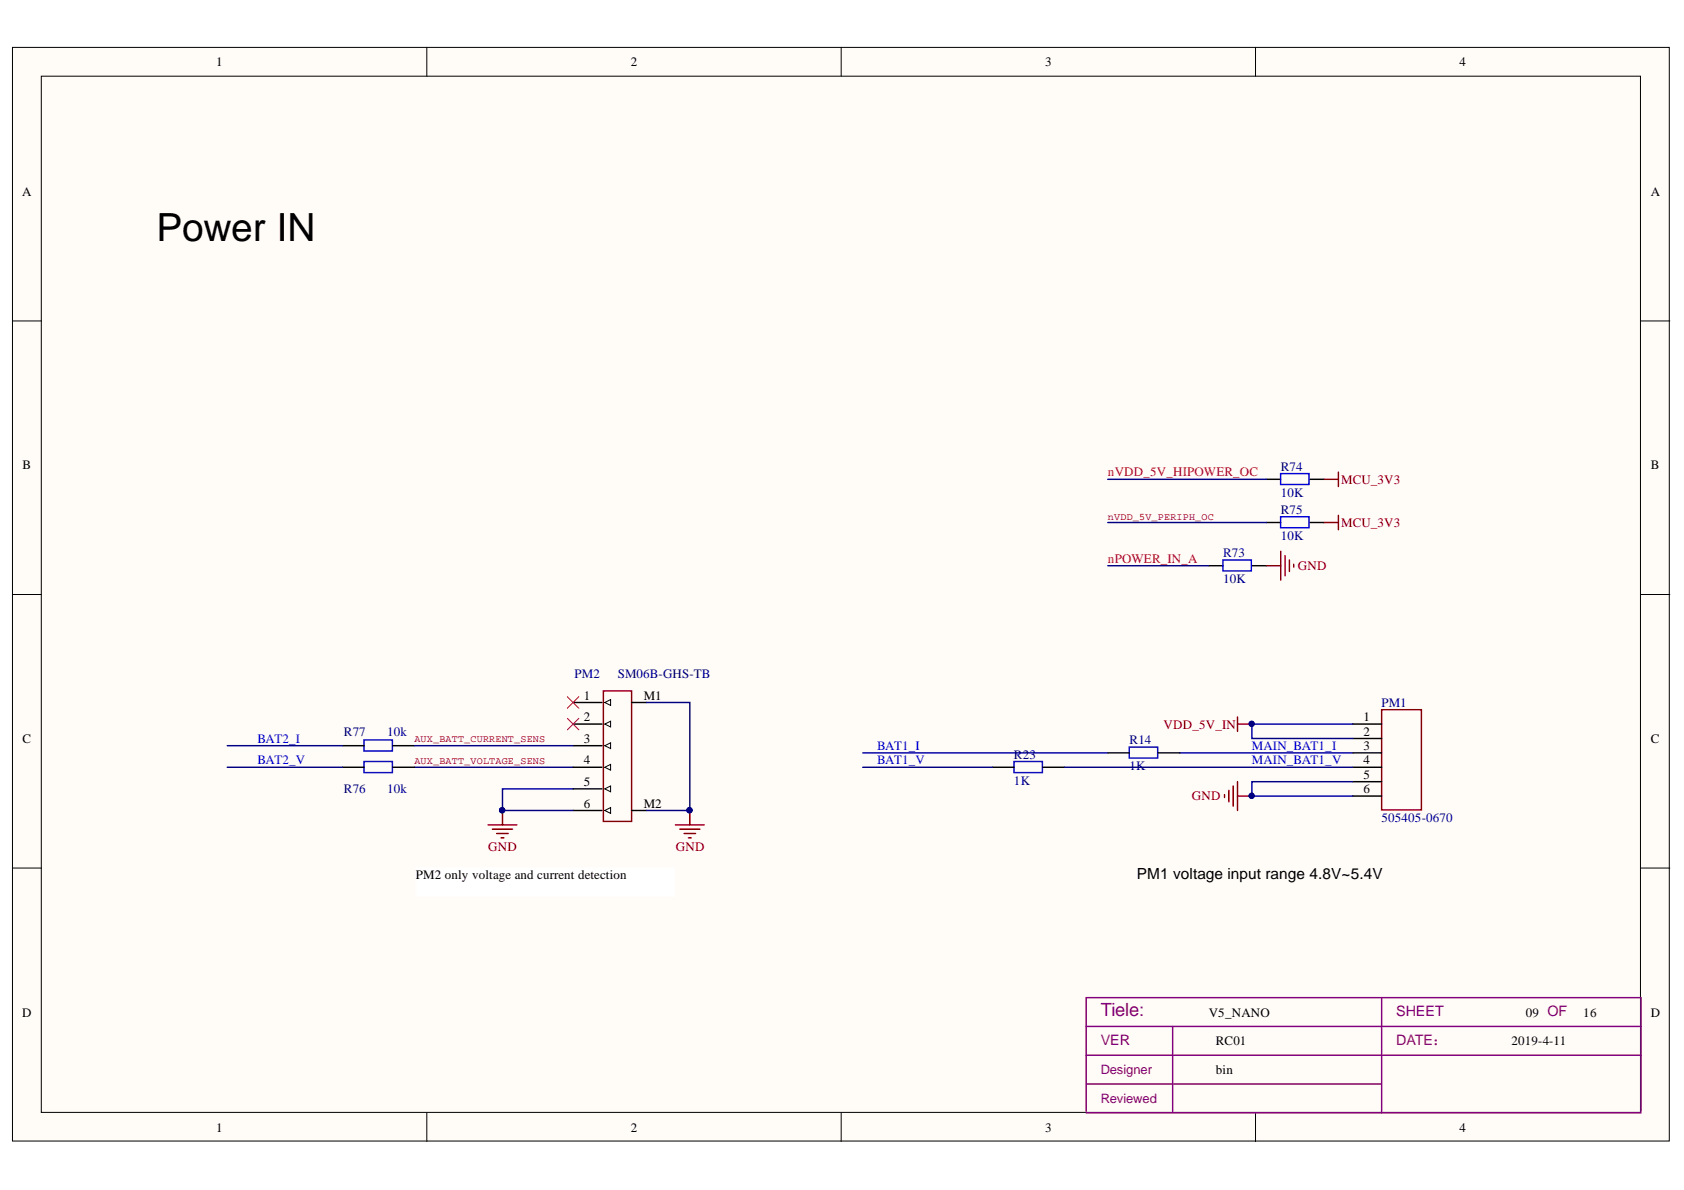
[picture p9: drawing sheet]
<svg xmlns="http://www.w3.org/2000/svg" width="297mm" height="210mm" viewBox="0 0 297 210" stroke-linecap="round" stroke-linejoin="round" font-family="sans-serif">
<defs><g id="words">
<text font-size="6.8" x="27.6" y="42.4">Power IN</text>
<text font-size="3.2" fill="#7d0089" x="194.2" y="179.1">Tiele:</text>
<text font-size="2.7" x="200.5" y="155">PM1 voltage input range 4.8V~5.4V</text>
<g font-size="2.5" fill="#800080">
<text x="246.3" y="179.2">SHEET</text>
<text x="194.2" y="184.3">VER</text>
</g>
<text font-size="2.5" fill="#a1006a" x="246.3" y="184.3">DATE：</text>
<g font-size="2.3">
<text x="38.2" y="11.7">1</text>
<text x="111.3" y="11.7">2</text>
<text x="184.4" y="11.7">3</text>
<text x="257.5" y="11.7">4</text>
<text x="3.9" y="34.5">A</text>
<text x="291.2" y="34.5">A</text>
<text x="4" y="82.8">B</text>
<text x="291.2" y="82.8">B</text>
<text x="103" y="123.4">1</text>
<text x="113.5" y="123.4">M1</text>
<text x="4" y="131">C</text>
<text x="103" y="127.2">2</text>
<text x="103" y="131">3</text>
<text x="240.5" y="127.2">1</text>
<text x="240.5" y="129.8">2</text>
<text x="291.2" y="131">C</text>
<text x="103" y="134.8">4</text>
<text x="240.5" y="132.3">3</text>
<text x="240.5" y="134.8">4</text>
<text x="240.5" y="137.4">5</text>
<text x="103" y="138.6">5</text>
<text x="103" y="142.4">6</text>
<text x="113.5" y="142.4">M2</text>
<text x="240.5" y="139.9">6</text>
<text x="73.4" y="155.1">PM2 only voltage and current detection</text>
<text x="3.9" y="179.3">D</text>
<text x="213.2" y="179.3">V5_NANO</text>
<text x="269.1" y="179.3">09 OF</text>
<text x="279.3" y="179.3">16</text>
<text x="291.2" y="179.3">D</text>
<text x="214.5" y="184.4">RC01</text>
<text x="266.6" y="184.4">2019-4-11</text>
<text x="214.5" y="189.4">bin</text>
<text x="38.2" y="199.6">1</text>
<text x="111.3" y="199.6">2</text>
<text x="184.4" y="199.6">3</text>
<text x="257.5" y="199.6">4</text>
</g>
<g font-size="2.3" fill="#000080">
<text x="225.9" y="83">R74</text>
<text x="225.9" y="87.6">10K</text>
<text x="225.9" y="90.6">R75</text>
<text x="225.9" y="95.2">10K</text>
<text x="215.7" y="98.2">R73</text>
<text x="215.7" y="102.8">10K</text>
<text x="101.4" y="119.6">PM2</text>
<text x="109" y="119.6">SM06B-GHS-TB</text>
<text x="243.7" y="124.7">PM1</text>
<text x="60.7" y="129.8">R77</text>
<text x="68.3" y="129.8">10k</text>
<text x="199.2" y="131.3">R14</text>
<text x="178.9" y="133.8">R23</text>
<text x="199.2" y="135.9">1K</text>
<text x="60.7" y="139.9">R76</text>
<text x="68.3" y="139.9">10k</text>
<text x="178.9" y="138.4">1K</text>
<text x="243.7" y="145">505405-0670</text>
</g>
<g font-size="2.3" fill="#f00">
<text x="195.4" y="84">nVDD_5V_HIPOWER_OC</text>
<text x="195.4" y="99.3">nPOWER_IN_A</text>
</g>
<g font-size="2.3" fill="#800000">
<text x="236.6" y="85.3">MCU_3V3</text>
<text x="236.6" y="92.9">MCU_3V3</text>
<text x="228.9" y="100.5">GND</text>
<text x="205.3" y="128.5">VDD_5V_IN</text>
<text x="210.2" y="141.2">GND</text>
<text x="86.1" y="150.1">GND</text>
<text x="119.2" y="150.1">GND</text>
</g>
<g font-size="2.3" fill="#00f">
<text x="45.4" y="131">BAT2_I</text>
<text x="45.4" y="134.8">BAT2_V</text>
<text x="154.7" y="134.8">BAT1_V</text>
<text x="154.7" y="132.3">BAT1_I</text>
<text x="220.8" y="134.8">MAIN_BAT1_V</text>
<text x="220.8" y="132.3">MAIN_BAT1_I</text>
</g>
<g font-size="2.3" fill="#800080">
<text x="194.2" y="189.4">Designer</text>
<text x="194.2" y="194.5">Reviewed</text>
</g>
<g font-size="1.8" fill="#800000">
<text x="195.4" y="91.6">nVDD_5V_PERIPH_OC</text>
<text x="73.1" y="131">AUX_BATT_CURRENT_SENS</text>
<text x="73.1" y="134.8">AUX_BATT_VOLTAGE_SENS</text>
</g>
</g></defs>
<g fill="#fffcf8" stroke="#000" stroke-width=".18">
<path d="M2.2 8.4h292.2v192.9h-292.2z"/>
<path d="M7.3 13.4h282.1v182.8h-282.1z"/>
</g>
<g fill="none" stroke="#000" stroke-width=".18">
<path d="M75.3 8.4v5M148.4 8.4v5M221.5 8.4v5M2.2 56.6h5.1M289.5 56.6h5M2.2 104.9h5.1M289.5 104.9h5M106.7 123.9l1-.5v1zM106.7 127.7l1-.5v1zM106.7 131.5l1-.5v1zM106.7 135.3l1-.5v1zM106.7 139.1l1-.5v1.1z"/>
<path d="M2.2 153.1h5.1M106.7 143l1-.5v1zM289.5 153.1h5M75.3 196.3v5.1M148.4 196.3v5.1M221.5 196.3v5.1"/>
</g>
<path d="M243.7 176v20.3M191.6 196v-20h97.9v20M191.6 181.1h97.9M191.6 191.2h52.1M191.6 186.1h97.9M191.6 196.3h97.9M206.8 181.1v14.9" fill="none" stroke="#800080" stroke-width=".25"/>
<g fill="none" stroke="#800000" stroke-width=".25">
<path d="M223.4 99.8h2.5M225.9 97.2v5.1M226.7 98v3.6M227.4 98.8v2M228.2 99.5v.5M233.5 84.5h2.6M233.5 92.2h2.6M236.1 83.3v2.5M236.1 90.9v2.5M106.4 121.9h5v23h-5zM216.8 139.4v2M217.5 138.6v3.6"/>
<path d="M218.3 126.5v2.5M218.3 137.9v5.1M218.3 127.7h2.5M243.7 125.2h7v17.7h-7zM86.1 145.5h5.1M86.9 146.3h3.5M87.6 147h2M88.4 147.8h.5M88.6 143v2.5M119.1 145.5h5.1M119.9 146.3h3.6M120.7 147h2"/>
<path d="M121.4 147.8h.5M121.7 143v2.5M216 140.2v.5M218.3 140.4h2.5"/>
</g>
<g fill="none" stroke="#000" stroke-width=".25">
<path d="M213.2 99.8h2.5M220.8 99.8h2.6M223.4 84.5h2.5M223.4 92.2h2.5M231 84.5h2.5M231 92.2h2.5M60.4 135.3h3.8M60.4 131.5h3.8M69.3 135.3h3.8M69.3 131.5h3.8M101.1 127.7h5.1M101.1 135.3h5.1"/>
<path d="M101.1 131.5h5.1M101.1 123.9h5.1M101.1 139.1h5.1M111.5 123.9h2.6M175.1 135.3h3.8M184 135.3h3.8M195.4 132.8h3.8M204.3 132.8h3.8M238.6 127.7h5.1M238.6 130.3h5.1M238.6 132.8h5.1M238.6 135.3h5.1"/>
<path d="M238.6 137.9h5.1M101.1 143h5.1M111.5 143h2.6M238.6 140.4h5.1"/>
</g>
<g fill="#000080" stroke="#000080" stroke-width=".18">
<circle cx="220.8" cy="140.4" r=".46"/>
<circle cx="220.8" cy="127.7" r=".46"/>
<circle cx="88.6" cy="142.9" r=".47"/>
<circle cx="121.6" cy="142.9" r=".47"/>
</g>
<g fill="none" stroke="#000080" stroke-width=".25">
<path d="M195.4 99.8h17.8M195.4 84.5h28M195.4 92.2h28M40.1 135.3h20.3M40.1 131.5h20.3M73.1 135.3h28M73.1 131.5h28M101.1 139.1h-12.5v3.9h12.5M114.1 123.9h7.6v19.1h-7.6M152.2 132.8h43.2M152.2 135.3h22.9M187.8 135.3h50.8"/>
<path d="M208.1 132.8h30.5M238.6 127.7h-17.8v2.6h17.8M238.6 137.9h-17.8v2.5h17.8"/>
</g>
<path d="M64.2 134.3h5v2h-5zM64.2 130.5h5v2h-5zM178.9 134.3h5v2h-5zM199.2 131.8h5v1.9h-5z" fill="none" stroke="#0000bf" stroke-width=".25"/>
<path d="M215.7 98.8h5v1.9h-5zM225.9 83.5h5v2h-5zM225.9 91.2h5v1.9h-5z" fill="none" stroke="#00f" stroke-width=".25"/>
<path d="M100.1 126.7l2 2M100.1 122.9l2 2M102.1 126.7l-2 2M102.1 122.9l-2 2" fill="none" stroke="#f00" stroke-width=".18"/>
<path d="M73.4 153.1h45.6v5h-45.6z" fill="#fff" stroke="#fff" stroke-width=".18"/>
<use href="#words"/>
</svg>
